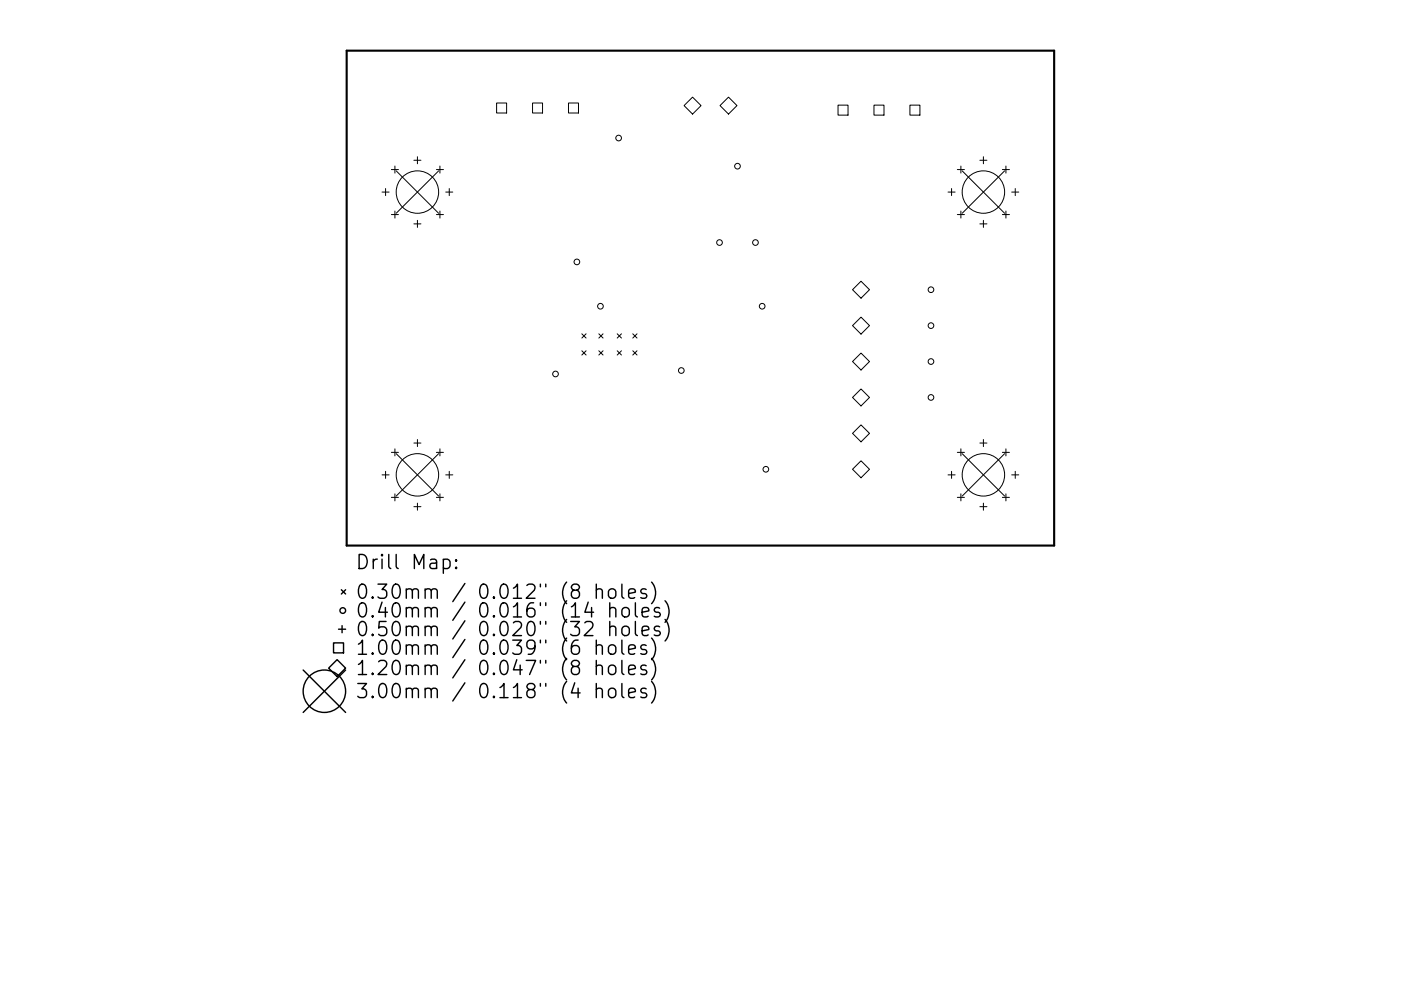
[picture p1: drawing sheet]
<svg xmlns="http://www.w3.org/2000/svg" width="297mm" height="210mm" viewBox="0 0 297 210" stroke-linecap="round" stroke-linejoin="round" font-family="sans-serif">
<defs><g id="words">
<g font-size="4.2">
<text x="75.3" y="120.8">Drill Map:</text>
<text x="75.3" y="127.1">0.30mm / 0.012&quot; (8 holes)</text>
<text x="75.3" y="131">0.40mm / 0.016&quot; (14 holes)</text>
<text x="75.3" y="135">0.50mm / 0.020&quot; (32 holes)</text>
<text x="75.3" y="139">1.00mm / 0.039&quot; (6 holes)</text>
<text x="75.3" y="143.3">1.20mm / 0.047&quot; (8 holes)</text>
<text x="75.3" y="148.2">3.00mm / 0.118&quot; (4 holes)</text>
</g>
</g></defs>
<path d="M73.5 10.8h150v105h-150z" fill="none" stroke="#000" stroke-width=".45"/>
<g fill="none" stroke="#000" stroke-width=".21">
<path d="M83 36h1.5M83.7 35.2v1.5M84 36.3l9 9M87.8 34h1.5M88.5 33.3v1.5M92.5 36h1.5M93 36.3l-9 9M93.3 35.2v1.5M105.3 21.9h2.1v2.1h-2.1zM112.9 21.9h2.1v2.1h-2.1zM120.5 21.9h2.2v2.1h-2.2zM145 22.4l1.8-1.8 1.8 1.8-1.8 1.8z"/>
<path d="M152.7 22.4l1.8-1.8 1.8 1.8-1.8 1.8zM177.7 22.3h2.1v2.1h-2.1zM185.3 22.3h2.1v2.1h-2.1zM192.9 22.3h2.1v2.1h-2.1zM203 36h1.5M203.7 35.2v1.5M204 36.3l9 9M207.8 34h1.5M208.5 33.3v1.5M212.5 36h1.5M213 36.3l-9 9M213.3 35.2v1.5"/>
<path d="M81 40.8h1.5M81.8 40v1.5M83 45.5h1.5M83.7 44.8v1.5M87.8 47.5h1.5M88.5 46.8v1.5M92.5 45.5h1.5M93.3 44.8v1.5M94.5 40.8h1.5M95.3 40v1.5M201 40.8h1.5M201.8 40v1.5"/>
<path d="M203 45.5h1.5M203.7 44.8v1.5M207.8 47.5h1.5M208.5 46.8v1.5M212.5 45.5h1.5M213.3 44.8v1.5M214.5 40.8h1.5M215.3 40v1.5M123.4 70.8l.9 .9M123.4 74.4l.9 .9M124.3 70.8l-.9 .9M124.3 74.4l-.9 .9"/>
<path d="M127 74.4l.9 .9M127 70.8l.9 .9M127.9 70.8l-.9 .9M127.9 74.4l-.9 .9M130.9 70.8l.9 .9M130.9 74.4l.9 .9M131.8 70.8l-.9 .9M131.8 74.4l-.9 .9M134.2 70.8l.9 .9M134.2 74.4l.9 .9M135.1 70.8l-.9 .9M135.1 74.4l-.9 .9"/>
<path d="M180.8 61.5l1.8-1.8 1.8 1.8-1.8 1.8zM180.8 69.1l1.8-1.8 1.8 1.8-1.8 1.8zM180.8 76.7l1.8-1.8 1.8 1.8-1.8 1.8zM83 96h1.5M83.7 95.2v1.5M84 96.3l9 9M87.8 94h1.5M88.5 93.3v1.5M92.5 96h1.5M93 96.3l-9 9M93.3 95.2v1.5M180.8 84.3l1.8-1.8 1.8 1.8-1.8 1.8z"/>
<path d="M180.8 91.9l1.8-1.8 1.8 1.8-1.8 1.8zM180.8 99.6l1.8-1.8 1.8 1.8-1.8 1.8zM203 96h1.5M203.7 95.2v1.5M204 96.3l9 9M207.8 94h1.5M208.5 93.3v1.5M212.5 96h1.5M213 96.3l-9 9M213.3 95.2v1.5M81 100.8h1.5M81.8 100v1.5"/>
<path d="M83 105.5h1.5M83.7 104.8v1.5M87.8 107.5h1.5M88.5 106.8v1.5M92.5 105.5h1.5M93.3 104.8v1.5M94.5 100.8h1.5M95.3 100v1.5M201 100.8h1.5M201.8 100v1.5M203 105.5h1.5M203.7 104.8v1.5"/>
<path d="M207.8 107.5h1.5M208.5 106.8v1.5M212.5 105.5h1.5M213.3 104.8v1.5M214.5 100.8h1.5M215.3 100v1.5"/>
<circle cx="131.2" cy="29.3" r=".6"/>
<circle cx="156.4" cy="35.3" r=".6"/>
<circle cx="88.5" cy="40.8" r="4.5"/>
<circle cx="122.3" cy="55.6" r=".6"/>
<circle cx="152.6" cy="51.5" r=".6"/>
<circle cx="160.2" cy="51.5" r=".6"/>
<circle cx="208.5" cy="40.8" r="4.5"/>
<circle cx="117.8" cy="79.3" r=".6"/>
<circle cx="127.3" cy="65" r=".6"/>
<circle cx="144.5" cy="78.6" r=".6"/>
<circle cx="161.6" cy="65" r=".6"/>
<circle cx="197.4" cy="76.7" r=".6"/>
<circle cx="197.4" cy="69.1" r=".6"/>
<circle cx="197.4" cy="61.5" r=".6"/>
<circle cx="162.4" cy="99.6" r=".6"/>
<circle cx="197.4" cy="84.3" r=".6"/>
<circle cx="88.5" cy="100.8" r="4.5"/>
<circle cx="208.5" cy="100.8" r="4.5"/>
</g>
<g fill="none" stroke="#000" stroke-width=".3">
<path d="M94 118.8l.9-.2 .5 .6v.9l-.3 .4-.2 .1-.9-.1M96.7 118.8l.2 .1-.2 .2-.1-.2 .1-.1v.3M70.7 136.4h2.1v2.1h-2.1zM71.8 133.5h1.5M72.4 125.1l.9 .9M72.5 132.7v1.5M73.3 125.1l-.9 .9M96.7 120.3l.2 .2-.2 .1-.1-.1 .1-.2v.3M126.4 125.2a.74 .74 0 0 1 1.3 .2v1.5M126.4 137.1a.74 .74 0 0 1 1.3 .1v1.6M126.4 123.9v3M126.4 135.8v3"/>
<path d="M129.1 125.2a.81 .81 0 0 1 .8-.3 .81 .81 0 0 1 .7 .6v.9a.81 .81 0 0 1-.8 .6 .81 .81 0 0 1-.8-.6v-.9zM129.3 129.2a.74 .74 0 0 1 1.3 .1v1.6M129.3 133.1a.74 .74 0 0 1 1.3 .2v1.6M129.3 137a.81 .81 0 0 1 1.3 .4v.8a.81 .81 0 0 1-.8 .6 .81 .81 0 0 1-.8-.6v-.8zM129.3 127.9v3M129.3 131.9v3M131.9 123.9v2.6l.4 .4M131.9 135.8v2.6l.4 .4M132 133.1a.81 .81 0 0 1 .8-.3 .81 .81 0 0 1 .6 .6v.9a.81 .81 0 0 1-.8 .6 .81 .81 0 0 1-.7-.6v-.9zM132.1 129a.81 .81 0 0 1 1.3 .5v.8a.81 .81 0 0 1-.8 .6 .81 .81 0 0 1-.7-.6v-.8zM133.3 125.9l1.4-.3-.1-.5-.9-.2-.4 .5v1.1l.1 .3 .3 .1 .9-.1M133.3 137.8l1.4-.3-.1-.5-.9-.2-.4 .4v1.2l.1 .3 .3 .1 .9-.1"/>
<path d="M134.7 127.9v2.6l.4 .4M134.7 131.9v2.5l.4 .5M136.1 129.9l1.5-.3-.2-.6-.8-.1-.5 .4v1.2l.2 .2 .3 .2 .8-.2M136.1 133.9l1.5-.3-.2-.6-.8-.1-.5 .4v1.1l.2 .3 .3 .2 .8-.2M137 125.1l-.7-.2-.4 .5 .1 .4 1 .3 .1 .3-.1 .4-.3 .1-.8-.1M137 137l-.7-.2-.4 .4 .1 .5 1 .3 .1 .2-.1 .5-.3 .1-.8-.1M138.1 123.5a3.4 3.4 0 0 1 0 4.6M138.1 135.4a3.4 3.4 0 0 1 0 4.6M138.1 139.7a3.4 3.4 0 0 1 0 4.6M139.9 129l-.8-.1-.4 .4 .2 .4 1 .3 .1 .3-.1 .4-.3 .2-.9-.2M139.9 133l-.8-.1-.4 .4 .2 .4 1 .3 .1 .3-.1 .4-.3 .2-.9-.2M141 127.5a3.4 3.4 0 0 1 0 4.5"/>
<path d="M141 131.4a3.4 3.4 0 0 1 0 4.6M64.3 142.2l9 9M69.7 141.8l1.8-1.8 1.8 1.8-1.8 1.8zM73.3 142.2l-9 9M126.4 141.4a.74 .74 0 0 1 1.3 .1v1.6M126.4 146.3a.74 .74 0 0 1 1.3 .1v1.6M126.4 140.1v3M126.4 145v3M129.1 146.3a.81 .81 0 0 1 .8-.3 .81 .81 0 0 1 .7 .6v.8a.81 .81 0 0 1-.8 .6 .81 .81 0 0 1-.8-.6v-.8zM129.3 141.3a.81 .81 0 0 1 1.3 .4v.8a.81 .81 0 0 1-.8 .6 .81 .81 0 0 1-.8-.6v-.8zM131.9 140.1v2.6l.4 .4M131.9 145v2.6l.4 .4"/>
<path d="M133.3 142.1l1.4-.3-.1-.5-.9-.2-.4 .4v1.2l.1 .3 .3 .1 .9-.1M133.3 147l1.4-.3-.1-.5-.9-.2-.4 .4v1.2l.1 .3 .3 .1 .9-.1M137 141.3l-.7-.2-.4 .4 .1 .5 1 .3 .1 .2-.1 .5-.3 .1-.8-.1M137 146.2l-.7-.2-.4 .4 .1 .5 1 .3 .1 .2-.1 .5-.3 .1-.8-.1M138.1 144.6a3.4 3.4 0 0 1 0 4.6"/>
<circle cx="72.7" cy="129.5" r=".6"/>
<circle cx="68.8" cy="146.7" r="4.5"/>
</g>
<use href="#words"/>
</svg>
